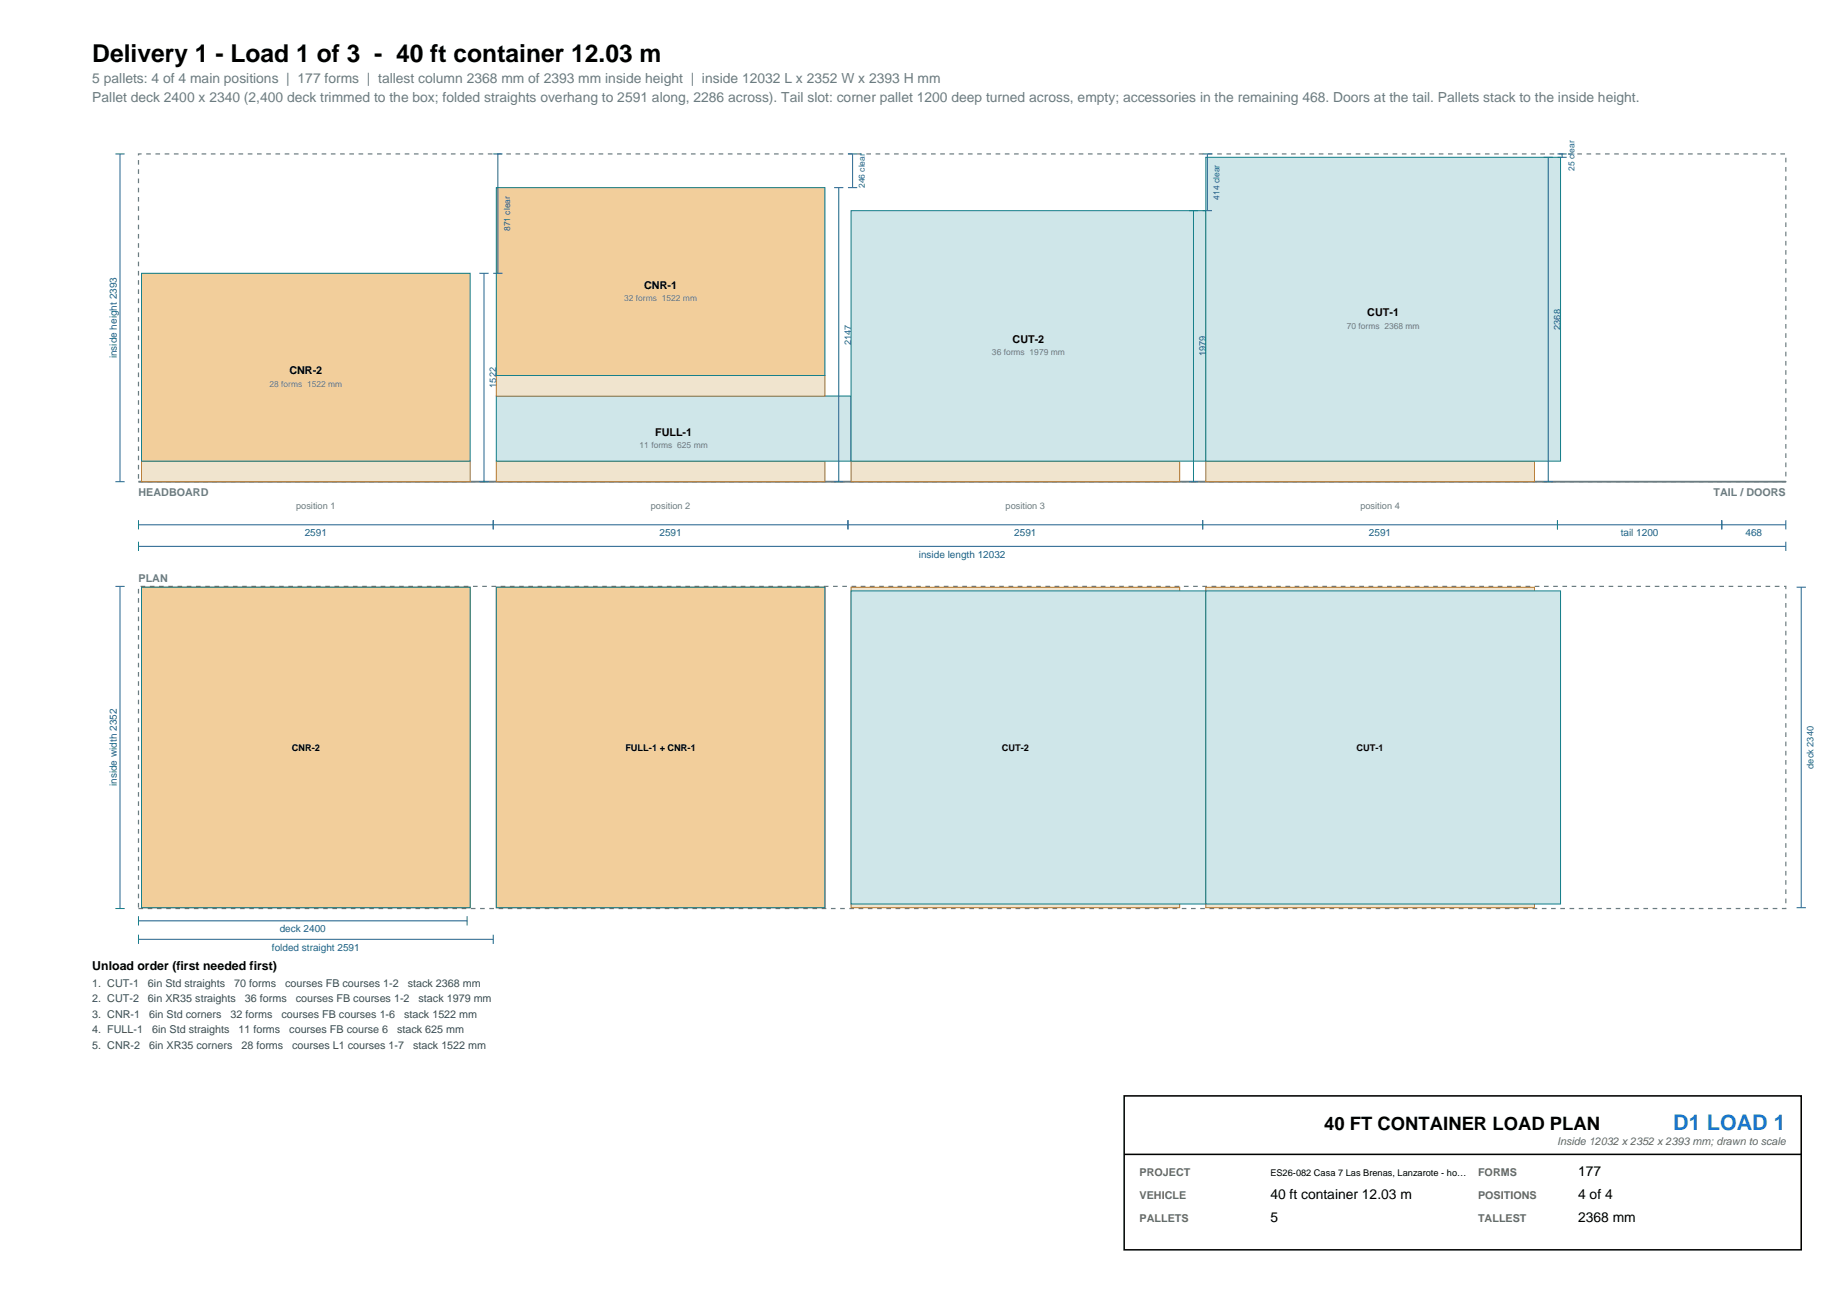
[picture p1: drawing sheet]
<svg xmlns="http://www.w3.org/2000/svg" width="420mm" height="297mm" viewBox="0 0 420 297" stroke-linecap="round" stroke-linejoin="round" font-family="sans-serif">
<defs><g id="words">
<text font-size="5.6" x="21.2" y="14.1">Delivery 1 - Load 1 of 3 - 40 ft container 12.03 m</text>
<text font-size="4.9" fill="#1976d2" x="383.6" y="258.9">D1 LOAD 1</text>
<text font-size="4.2" x="303.6" y="258.9">40 FT CONTAINER LOAD PLAN</text>
<g font-size="3.2" fill="#6b7c81">
<text x="21.2" y="19.1">5 pallets: 4 of 4 main positions | 177 forms | tallest column 2368 mm of 2393 mm inside height | inside 12032 L x 2352 W x 2393 H mm</text>
<text x="21.2" y="23.3">Pallet deck 2400 x 2340 (2,400 deck trimmed to the box; folded straights overhang to 2591 along, 2286 across). Tail slot: corner pallet 1200 deep turned across, empty; accessories in the remaining 468. Doors at the tail. Pallets stack to the inside height.</text>
</g>
<g font-size="3.2">
<text x="361.8" y="269.5">177</text>
<text x="291.2" y="274.8">40 ft container 12.03 m</text>
<text x="361.8" y="274.8">4 of 4</text>
<text x="291.2" y="280.1">5</text>
<text x="361.8" y="280.1">2368 mm</text>
</g>
<text font-size="2.8" x="21.2" y="222.3">Unload order (first needed first)</text>
<g font-size="2.5">
<text x="147.7" y="66.2">CNR-1</text>
<text x="313.5" y="72.5">CUT-1</text>
<text x="232.1" y="78.6">CUT-2</text>
<text x="66.3" y="85.8">CNR-2</text>
<text x="150.2" y="99.9">FULL-1</text>
</g>
<g font-size="2.5" fill="#6b7c81">
<text x="31.7" y="113.6">HEADBOARD</text>
<text x="392.8" y="113.6">TAIL / DOORS</text>
<text x="31.7" y="133.3">PLAN</text>
</g>
<g font-size="2.5" fill="#3d4c50">
<text x="21.2" y="226.2">1. CUT-1</text>
<text x="33.9" y="226.2">6in Std straights</text>
<text x="53.7" y="226.2">70 forms</text>
<text x="65.4" y="226.2">courses FB courses 1-2</text>
<text x="93.5" y="226.2">stack 2368 mm</text>
<text x="21.2" y="229.7">2. CUT-2</text>
<text x="21.2" y="233.3">3. CNR-1</text>
<text x="33.9" y="229.7">6in XR35 straights</text>
<text x="34.2" y="233.3">6in Std corners</text>
<text x="52.9" y="233.3">32 forms</text>
<text x="56.2" y="229.7">36 forms</text>
<text x="64.5" y="233.3">courses FB courses 1-6</text>
<text x="67.8" y="229.7">courses FB courses 1-2</text>
<text x="92.7" y="233.3">stack 1522 mm</text>
<text x="96" y="229.7">stack 1979 mm</text>
<text x="21.2" y="236.8">4. FULL-1</text>
<text x="34.9" y="236.8">6in Std straights</text>
<text x="54.7" y="236.8">11 forms</text>
<text x="66.3" y="236.8">courses FB course 6</text>
<text x="91" y="236.8">stack 625 mm</text>
<text x="21.2" y="240.3">5. CNR-2</text>
<text x="34.2" y="240.3">6in XR35 corners</text>
<text x="55.3" y="240.3">28 forms</text>
<text x="67" y="240.3">courses L1 courses 1-7</text>
<text x="94.7" y="240.3">stack 1522 mm</text>
</g>
<g font-size="2.5" fill="#666">
<text x="357" y="262.4">Inside 12032 x 2352 x 2393 mm; drawn to scale</text>
<text x="261.3" y="269.5">PROJECT</text>
<text x="338.9" y="269.5">FORMS</text>
<text x="261.3" y="274.8">VEHICLE</text>
<text x="338.9" y="274.8">POSITIONS</text>
<text x="261.3" y="280.1">PALLETS</text>
<text x="338.9" y="280.1">TALLEST</text>
</g>
<g font-size="2.3" fill="#1f5f8b">
<text x="26.8" y="82.1" transform="rotate(-90 26.8 82.1)">inside height 2393</text>
<text x="69.9" y="122.9">2591</text>
<text x="151.2" y="122.9">2591</text>
<text x="232.5" y="122.9">2591</text>
<text x="313.8" y="122.9">2591</text>
<text x="371.6" y="122.9">tail 1200</text>
<text x="400.2" y="122.9">468</text>
<text x="210.6" y="127.9">inside length 12032</text>
<text x="26.8" y="180.2" transform="rotate(-90 26.8 180.2)">inside width 2352</text>
<text x="64.1" y="213.7">deck 2400</text>
<text x="62.3" y="217.9">folded straight 2591</text>
</g>
<g font-size="2.1" fill="#1f5f8b">
<text x="357.8" y="75.6" transform="rotate(-90 357.8 75.6)">2368</text>
<text x="195.1" y="79" transform="rotate(-90 195.1 79)">2147</text>
<text x="276.4" y="81.7" transform="rotate(-90 276.4 81.7)">1979</text>
<text x="113.8" y="88.9" transform="rotate(-90 113.8 88.9)">1522</text>
<text x="415.8" y="176.2" transform="rotate(-90 415.8 176.2)">deck 2340</text>
</g>
<g font-size="2.1" fill="#6b7c81">
<text x="67.9" y="116.7">position 1</text>
<text x="149.2" y="116.7">position 2</text>
<text x="230.5" y="116.7">position 3</text>
<text x="311.9" y="116.7">position 4</text>
</g>
<g font-size="2.1">
<text x="66.9" y="172">CNR-2</text>
<text x="143.4" y="172">FULL-1 + CNR-1</text>
<text x="229.7" y="172">CUT-2</text>
<text x="311" y="172">CUT-1</text>
<text x="291.2" y="269.5">ES26-082 Casa 7 Las Brenas, Lanzarote - ho…</text>
</g>
<g font-size="1.9" fill="#1f5f8b">
<text x="360.9" y="39.1" transform="rotate(-90 360.9 39.1)">25 clear</text>
<text x="198.3" y="43.1" transform="rotate(-90 198.3 43.1)">246 clear</text>
<text x="279.6" y="45.8" transform="rotate(-90 279.6 45.8)">414 clear</text>
<text x="117" y="52.9" transform="rotate(-90 117 52.9)">871 clear</text>
</g>
<g font-size="1.9" fill="#6b7c81">
<text x="143.1" y="69">32 forms 1522 mm</text>
<text x="308.7" y="75.3">70 forms 2368 mm</text>
<text x="227.4" y="81.5">36 forms 1979 mm</text>
<text x="61.8" y="88.6">28 forms 1522 mm</text>
<text x="146.6" y="102.7">11 forms 625 mm</text>
</g>
</g></defs>
<path d="M31.7 35.3h377.7v75.1h-377.7z" fill="none" stroke="#6b7c81" stroke-width=".28" stroke-dasharray="1.1 1.1" stroke-linecap="butt"/>
<path d="M31.7 110.4h377.7" fill="none" stroke="#6b7c81" stroke-width=".42"/>
<path d="M32.5 105.7h75.3v4.7h-75.3z" fill-rule="evenodd" fill="#f0e4ce" stroke="#b4762b" stroke-width=".23"/>
<path d="M32.5 62.6h75.3v43.1h-75.3z" fill-rule="evenodd" fill="#f2ce9b" stroke="#0e7c86" stroke-width=".23"/>
<path d="M113.8 105.7h75.3v4.7h-75.3z" fill-rule="evenodd" fill="#f0e4ce" stroke="#b4762b" stroke-width=".23"/>
<path d="M113.8 90.8h81.3v14.9h-81.3z" fill-rule="evenodd" fill="#cfe6e9" stroke="#0e7c86" stroke-width=".23"/>
<path d="M113.8 86.1h75.3v4.7h-75.3z" fill-rule="evenodd" fill="#f0e4ce" stroke="#b4762b" stroke-width=".23"/>
<path d="M113.8 43h75.3v43.1h-75.3z" fill-rule="evenodd" fill="#f2ce9b" stroke="#0e7c86" stroke-width=".23"/>
<path d="M195.1 105.7h75.3v4.7h-75.3z" fill-rule="evenodd" fill="#f0e4ce" stroke="#b4762b" stroke-width=".23"/>
<path d="M195.1 48.3h81.3v57.4h-81.3z" fill-rule="evenodd" fill="#cfe6e9" stroke="#0e7c86" stroke-width=".23"/>
<path d="M276.4 105.7h75.4v4.7h-75.4z" fill-rule="evenodd" fill="#f0e4ce" stroke="#b4762b" stroke-width=".23"/>
<path d="M276.4 36h81.4v69.7h-81.4z" fill-rule="evenodd" fill="#cfe6e9" stroke="#0e7c86" stroke-width=".23"/>
<g fill="none" stroke="#1f5f8b" stroke-width=".23">
<path d="M26.5 35.3h2.1M27.5 35.3v75.1M113.1 35.3h2.1M114.1 35.3v27.3M194.4 35.3h2.1M195.5 35.3v7.7M275.7 35.3h2.1M276.8 35.3v13M353.9 36h2.1M354.9 36v74.4M357.1 35.3h2.1M357.1 36h2.1"/>
<path d="M358.1 35.3v.7M191.2 43h2.1M192.3 43v67.4M194.4 43h2.1M272.6 48.3h2.1M273.6 48.3v62.1M275.7 48.3h2.1M109.9 62.6h2.1M111 62.6v47.8M113.1 62.6h2.1M26.5 110.4h2.1M31.7 119.2v2.1"/>
<path d="M109.9 110.4h2.1M113.1 119.2v2.1M191.2 110.4h2.1M194.4 119.2v2.1M272.6 110.4h2.1M275.7 119.2v2.1M353.9 110.4h2.1M357.1 119.2v2.1M394.7 119.2v2.1M409.4 119.2v2.1M31.7 120.3h377.7M31.7 124.1v2.2"/>
<path d="M31.7 125.2h377.7M409.4 124.1v2.2"/>
</g>
<path d="M31.7 134.4h377.7v73.8h-377.7z" fill="none" stroke="#6b7c81" stroke-width=".28" stroke-dasharray="1.1 1.1" stroke-linecap="butt"/>
<path d="M32.5 134.6h75.3v73.4h-75.3z" fill-rule="evenodd" fill="#f0e4ce" stroke="#b4762b" stroke-width=".23"/>
<path d="M32.5 134.6h75.3v73.4h-75.3z" fill-rule="evenodd" fill="#f2ce9b" stroke="#0e7c86" stroke-width=".23"/>
<path d="M113.8 134.6h75.3v73.4h-75.3z" fill-rule="evenodd" fill="#f0e4ce" stroke="#b4762b" stroke-width=".23"/>
<path d="M113.8 134.6h75.3v73.4h-75.3z" fill-rule="evenodd" fill="#f2ce9b" stroke="#0e7c86" stroke-width=".23"/>
<path d="M195.1 134.6h75.3v73.4h-75.3z" fill-rule="evenodd" fill="#f0e4ce" stroke="#b4762b" stroke-width=".23"/>
<path d="M195.1 135.4h81.3v71.8h-81.3z" fill-rule="evenodd" fill="#cfe6e9" stroke="#0e7c86" stroke-width=".23"/>
<path d="M276.4 134.6h75.4v73.4h-75.4z" fill-rule="evenodd" fill="#f0e4ce" stroke="#b4762b" stroke-width=".23"/>
<path d="M276.4 135.4h81.4v71.8h-81.4z" fill-rule="evenodd" fill="#cfe6e9" stroke="#0e7c86" stroke-width=".23"/>
<path d="M26.5 134.4h2.1M27.5 134.4v73.8M411.9 134.6h2.1M412.9 134.6v73.4M26.5 208.2h2.1M31.7 211h75.4M31.7 210v2.1M31.7 214.2v2.1M31.7 215.3h81.4M107.1 210v2.1M113.1 214.2v2.1M411.9 208h2.1" fill="none" stroke="#1f5f8b" stroke-width=".23"/>
<path d="M257.7 251.1h155.2v35.3h-155.2z" fill-rule="evenodd" fill="#fff" stroke="#000" stroke-width=".35"/>
<path d="M257.7 264.5h155.2" fill="none" stroke="#000" stroke-width=".35"/>
<use href="#words"/>
</svg>
